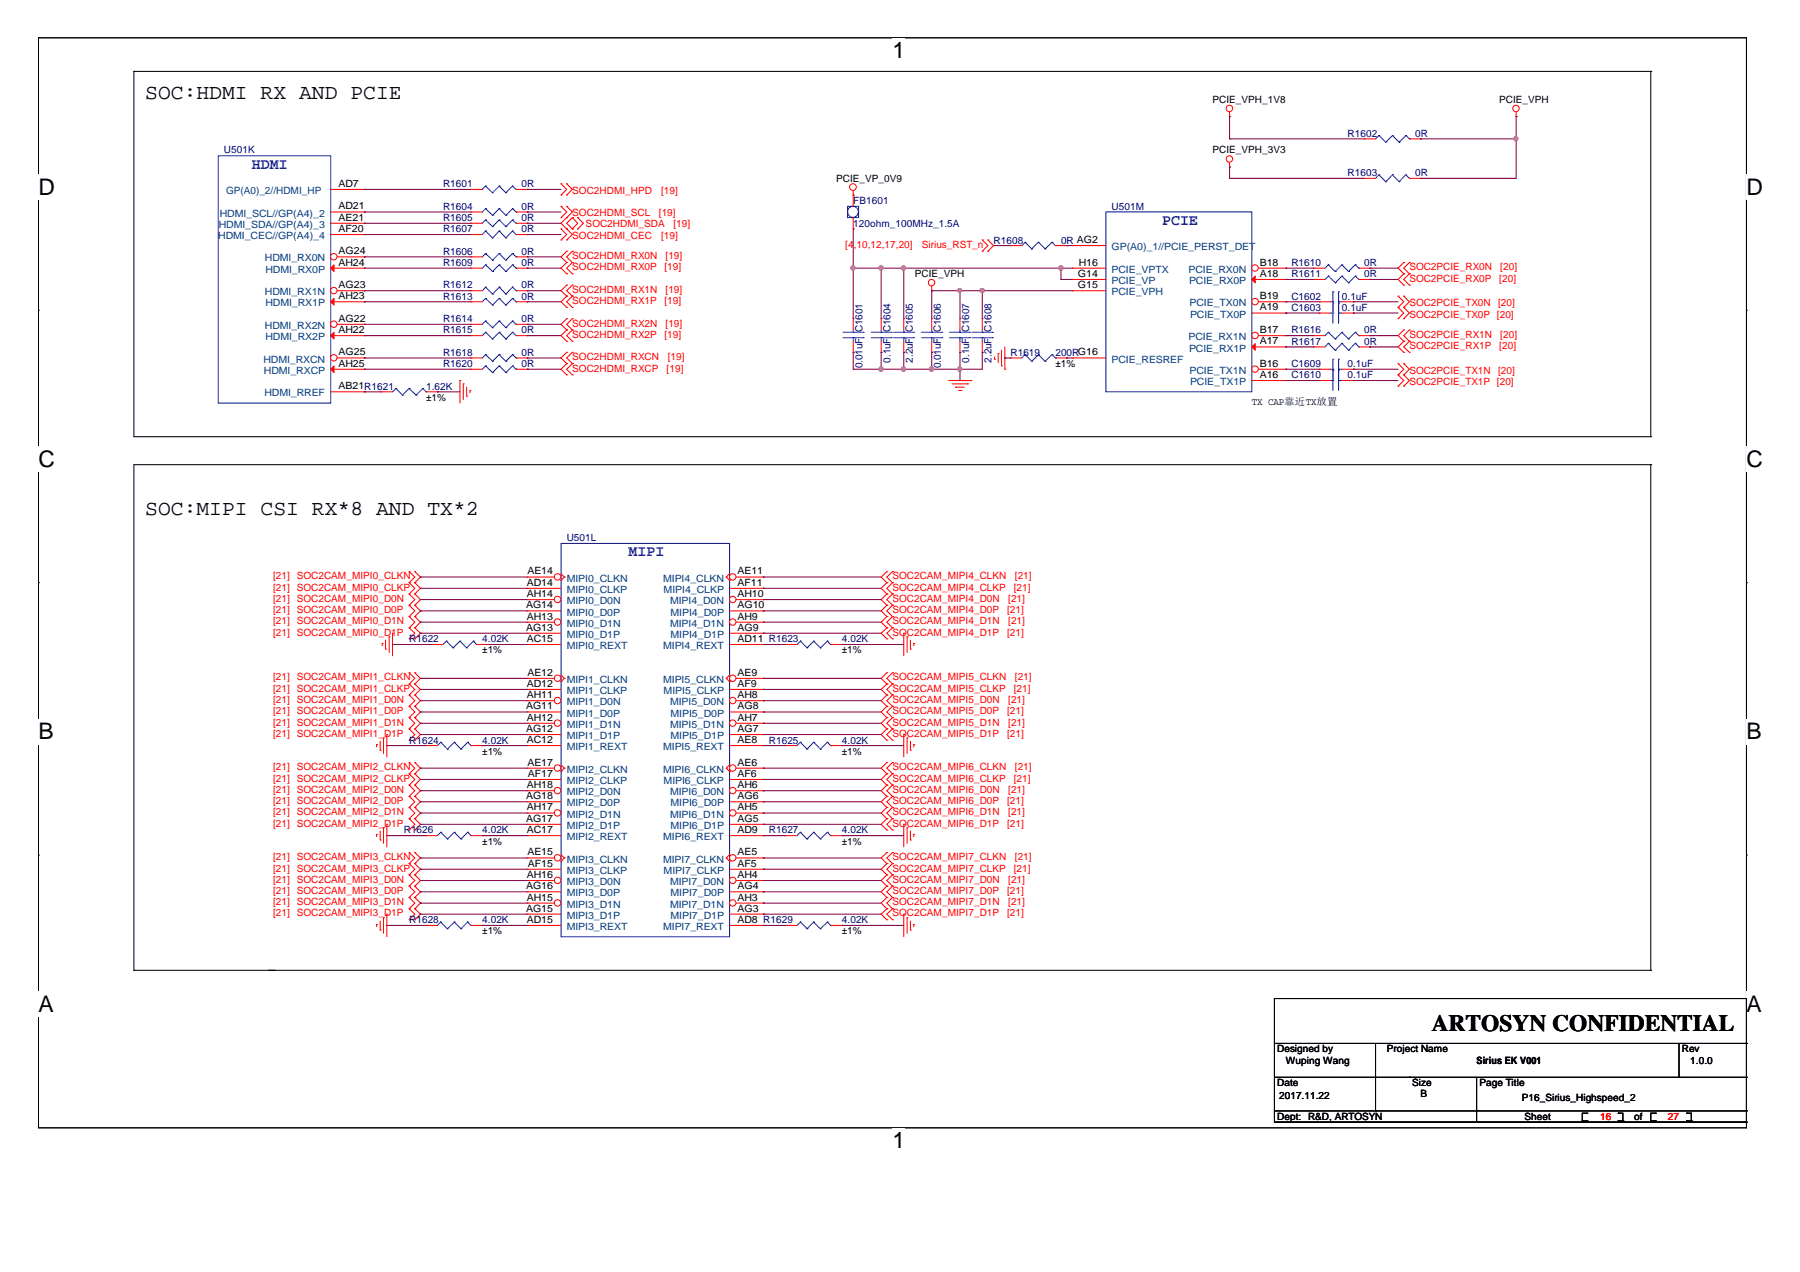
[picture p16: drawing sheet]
<svg xmlns="http://www.w3.org/2000/svg" width="297mm" height="210mm" viewBox="0 0 297 210" stroke-linecap="round" stroke-linejoin="round" font-family="sans-serif">
<defs><g id="words">
<text font-size="3.9" x="236.3" y="170.2">ARTOSYN CONFIDENTIAL</text>
<g font-size="3.8">
<text x="147.3" y="9.6">1</text>
<text x="6.3" y="32.1">D</text>
<text x="288.2" y="32.1">D</text>
<text x="6.3" y="77.1">C</text>
<text x="288.2" y="77.1">C</text>
<text x="6.3" y="122">B</text>
<text x="288.2" y="122">B</text>
<text x="6.3" y="167">A</text>
<text x="288.2" y="167">A</text>
<text x="147.3" y="189.5">1</text>
</g>
<g font-size="3.5">
<text x="24" y="16.4">SOC:HDMI RX AND PCIE</text>
<text x="24" y="85">SOC:MIPI CSI RX*8 AND TX*2</text>
</g>
<g font-size="2.6" fill="#00f">
<text x="41.6" y="27.8">HDMI</text>
<text x="191.8" y="37.1">PCIE</text>
<text x="103.7" y="91.8">MIPI</text>
</g>
<g font-size="1.7">
<text x="200.1" y="17">PCIE_VPH_1V8</text>
<text x="247.4" y="17">PCIE_VPH</text>
<text x="138" y="30">PCIE_VP_0V9</text>
<text x="200.1" y="25.3">PCIE_VPH_3V3</text>
<text x="55.9" y="34.6">AD21</text>
<text x="55.9" y="30.8">AD7</text>
<text x="55.9" y="38.3">AF20</text>
<text x="55.9" y="42">AG24</text>
<text x="55.9" y="36.4">AE21</text>
<text x="55.9" y="43.8">AH24</text>
<text x="55.9" y="47.6">AG23</text>
<text x="151" y="45.7">PCIE_VPH</text>
<text x="177.9" y="45.7">G14</text>
<text x="177.9" y="47.6">G15</text>
<text x="178" y="43.8">H16</text>
<text x="207.9" y="43.8">B18</text>
<text x="207.9" y="45.7">A18</text>
<text x="55.9" y="49.4">AH23</text>
<text x="55.9" y="53.1">AG22</text>
<text x="207.9" y="51.2">A19</text>
<text x="207.9" y="49.4">B19</text>
<text x="55.9" y="55">AH22</text>
<text x="55.9" y="58.6">AG25</text>
<text x="207.9" y="55">B17</text>
<text x="207.9" y="56.8">A17</text>
<text x="55.9" y="64.2">AB21R1621</text>
<text x="55.9" y="60.5">AH25</text>
<text x="174.2" y="60.6">±1%</text>
<text x="207.9" y="60.5">B16</text>
<text x="207.9" y="62.4">A16</text>
<text x="70.3" y="66.1">±1%</text>
<text x="206.6" y="66.9">TX CAP靠近TX放置</text>
<text x="87" y="94.8">AE14</text>
<text x="121.7" y="94.8">AE11</text>
<text x="86.8" y="100.4">AG14</text>
<text x="87" y="96.7">AD14</text>
<text x="87" y="98.5">AH14</text>
<text x="121.7" y="96.7">AF11</text>
<text x="121.7" y="98.5">AH10</text>
<text x="121.7" y="100.4">AG10</text>
<text x="79.6" y="107.8">±1%</text>
<text x="86.8" y="104.1">AG13</text>
<text x="87" y="102.2">AH13</text>
<text x="87" y="105.9">AC15</text>
<text x="121.7" y="102.2">AH9</text>
<text x="121.7" y="104.1">AG9</text>
<text x="121.7" y="105.9">AD11 R1623</text>
<text x="138.9" y="107.8">±1%</text>
<text x="87" y="113.3">AD12</text>
<text x="87" y="111.5">AE12</text>
<text x="121.7" y="113.3">AF9</text>
<text x="121.7" y="111.5">AE9</text>
<text x="86.8" y="117.1">AG11</text>
<text x="87" y="115.2">AH11</text>
<text x="87" y="118.9">AH12</text>
<text x="121.7" y="115.2">AH8</text>
<text x="121.7" y="117.1">AG8</text>
<text x="121.7" y="118.9">AH7</text>
<text x="79.6" y="124.5">±1%</text>
<text x="86.8" y="120.8">AG12</text>
<text x="87" y="122.6">AC12</text>
<text x="121.7" y="120.8">AG7</text>
<text x="121.7" y="122.6">AE8</text>
<text x="138.9" y="124.5">±1%</text>
<text x="86.8" y="131.9">AG18</text>
<text x="87" y="130.1">AH18</text>
<text x="87" y="126.3">AE17</text>
<text x="87.1" y="128.2">AF17</text>
<text x="121.7" y="128.2">AF6</text>
<text x="121.7" y="130.1">AH6</text>
<text x="121.7" y="131.9">AG6</text>
<text x="121.7" y="126.3">AE6</text>
<text x="86.8" y="135.6">AG17</text>
<text x="87" y="133.7">AH17</text>
<text x="87" y="137.5">AC17</text>
<text x="121.7" y="133.7">AH5</text>
<text x="121.7" y="135.6">AG5</text>
<text x="121.7" y="137.5">AD9</text>
<text x="79.6" y="139.4">±1%</text>
<text x="87" y="141.2">AE15</text>
<text x="87.1" y="143">AF15</text>
<text x="121.7" y="143">AF5</text>
<text x="121.7" y="141.2">AE5</text>
<text x="138.9" y="139.4">±1%</text>
<text x="86.8" y="146.7">AG16</text>
<text x="87" y="144.9">AH16</text>
<text x="87" y="148.6">AH15</text>
<text x="121.7" y="144.9">AH4</text>
<text x="121.7" y="146.7">AG4</text>
<text x="121.7" y="148.6">AH3</text>
<text x="79.6" y="154.2">±1%</text>
<text x="86.8" y="150.4">AG15</text>
<text x="87" y="152.3">AD15</text>
<text x="121.7" y="150.4">AG3</text>
<text x="121.7" y="152.3">AD8 R1629</text>
<text x="138.9" y="154.2">±1%</text>
<text x="210.8" y="173.7">Designed by</text>
<text x="228.9" y="173.7">Project Name</text>
<text x="277.5" y="173.7">Rev</text>
<text x="210.8" y="179.3">Date</text>
<text x="212.2" y="175.5">Wuping Wang</text>
<text x="233" y="179.3">Size</text>
<text x="243.7" y="175.6">Sirius EK V001</text>
<text x="244.1" y="179.3">Page Title</text>
<text x="278.9" y="175.5">1.0.0</text>
<text x="210.8" y="184.8">Dept: R&amp;D, ARTOSYN</text>
<text x="211.1" y="181.3">2017.11.22</text>
<text x="234.4" y="181.1">B</text>
<text x="251.1" y="181.6">P16_Sirius_Highspeed_2</text>
<text x="251.6" y="184.8">Sheet</text>
<text x="269.7" y="184.8">of</text>
</g>
<g font-size="1.7" fill="#000080">
<text x="222.4" y="22.5">R1602</text>
<text x="233.5" y="22.5">0R</text>
<text x="37" y="25.3">U501K</text>
<text x="222.4" y="29.1">R1603</text>
<text x="233.5" y="29.1">0R</text>
<text x="73.1" y="34.6">R1604</text>
<text x="73.1" y="30.9">R1601</text>
<text x="86.1" y="34.6">0R</text>
<text x="86.1" y="30.9">0R</text>
<text x="140.8" y="33.7">FB1601</text>
<text x="183.4" y="34.6">U501M</text>
<text x="73.1" y="38.3">R1607</text>
<text x="73.1" y="36.5">R1605</text>
<text x="86.1" y="38.3">0R</text>
<text x="86.1" y="36.5">0R</text>
<text x="140.8" y="37.4">120ohm_100MHz_1.5A</text>
<text x="164" y="40.2">R1608</text>
<text x="175.1" y="40.2">0R AG2</text>
<text x="73.1" y="43.9">R1609</text>
<text x="73.1" y="47.6">R1612</text>
<text x="73.1" y="42">R1606</text>
<text x="86.1" y="43.9">0R</text>
<text x="86.1" y="47.6">0R</text>
<text x="86.1" y="42">0R</text>
<text x="213.1" y="43.9">R1610</text>
<text x="213.1" y="45.7">R1611</text>
<text x="225.1" y="43.9">0R</text>
<text x="225.1" y="45.7">0R</text>
<text x="73.1" y="49.5">R1613</text>
<text x="73.1" y="53.1">R1614</text>
<text x="86.1" y="49.5">0R</text>
<text x="86.1" y="53.1">0R</text>
<text x="213.1" y="49.5">C1602</text>
<text x="213.1" y="51.3">C1603</text>
<text x="221.4" y="49.5">0.1uF</text>
<text x="221.4" y="51.3">0.1uF</text>
<text x="73.1" y="58.7">R1618</text>
<text x="73.1" y="55">R1615</text>
<text x="86.1" y="58.7">0R</text>
<text x="86.1" y="55">0R</text>
<text x="142.3" y="54.8" transform="rotate(-90 142.3 54.8)">C1601</text>
<text x="146.9" y="59.8" transform="rotate(-90 146.9 59.8)">0.1uF</text>
<text x="146.9" y="54.8" transform="rotate(-90 146.9 54.8)">C1604</text>
<text x="150.7" y="59.8" transform="rotate(-90 150.7 59.8)">2.2uF</text>
<text x="150.7" y="54.8" transform="rotate(-90 150.7 54.8)">C1605</text>
<text x="155.3" y="54.8" transform="rotate(-90 155.3 54.8)">C1606</text>
<text x="159.9" y="59.8" transform="rotate(-90 159.9 59.8)">0.1uF</text>
<text x="159.9" y="54.8" transform="rotate(-90 159.9 54.8)">C1607</text>
<text x="163.6" y="59.8" transform="rotate(-90 163.6 59.8)">2.2uF</text>
<text x="163.6" y="54.8" transform="rotate(-90 163.6 54.8)">C1608</text>
<text x="166.8" y="58.7">R1619</text>
<text x="174.2" y="58.7">200RG16</text>
<text x="213.1" y="56.9">R1617</text>
<text x="213.1" y="55">R1616</text>
<text x="225.1" y="56.9">0R</text>
<text x="225.1" y="55">0R</text>
<text x="70.3" y="64.3">1.62K</text>
<text x="73.1" y="60.6">R1620</text>
<text x="86.1" y="60.6">0R</text>
<text x="142.3" y="60.8" transform="rotate(-90 142.3 60.8)">0.01uF</text>
<text x="155.3" y="60.8" transform="rotate(-90 155.3 60.8)">0.01uF</text>
<text x="213.1" y="62.4">C1610</text>
<text x="213.1" y="60.6">C1609</text>
<text x="222.4" y="62.4">0.1uF</text>
<text x="222.4" y="60.6">0.1uF</text>
<text x="93.5" y="89.3">U501L</text>
<text x="67.5" y="106">R1622</text>
<text x="79.6" y="106">4.02K</text>
<text x="138.9" y="106">4.02K</text>
<text x="67.5" y="122.7">R1624</text>
<text x="79.6" y="122.7">4.02K</text>
<text x="126.9" y="122.7">R1625</text>
<text x="138.9" y="122.7">4.02K</text>
<text x="66.6" y="137.5">R1626</text>
<text x="79.6" y="137.5">4.02K</text>
<text x="126.9" y="137.5">R1627</text>
<text x="138.9" y="137.5">4.02K</text>
<text x="67.5" y="152.3">R1628</text>
<text x="79.6" y="152.3">4.02K</text>
<text x="138.9" y="152.3">4.02K</text>
</g>
<g font-size="1.7" fill="#004080">
<text x="36.3" y="35.7">HDMI_SCL//GP(A4)_2</text>
<text x="37.3" y="32">GP(A0)_2//HDMI_HP</text>
<text x="36" y="39.5">HDMI_CEC//GP(A4)_4</text>
<text x="36.1" y="37.6">HDMI_SDA//GP(A4)_3</text>
<text x="183.4" y="41.3">GP(A0)_1//PCIE_PERST_DET</text>
<text x="43.7" y="43.2">HDMI_RX0N</text>
<text x="43.8" y="45">HDMI_RX0P</text>
<text x="183.4" y="46.9">PCIE_VP</text>
<text x="183.4" y="45">PCIE_VPTX</text>
<text x="196.1" y="45">PCIE_RX0N</text>
<text x="196.2" y="46.9">PCIE_RX0P</text>
<text x="43.7" y="48.7">HDMI_RX1N</text>
<text x="43.8" y="50.6">HDMI_RX1P</text>
<text x="183.4" y="48.7">PCIE_VPH</text>
<text x="196.3" y="50.6">PCIE_TX0N</text>
<text x="196.4" y="52.4">PCIE_TX0P</text>
<text x="43.5" y="59.8">HDMI_RXCN</text>
<text x="43.7" y="54.3">HDMI_RX2N</text>
<text x="43.8" y="56.1">HDMI_RX2P</text>
<text x="183.4" y="59.8">PCIE_RESREF</text>
<text x="196.1" y="56.1">PCIE_RX1N</text>
<text x="196.2" y="58">PCIE_RX1P</text>
<text x="43.6" y="61.7">HDMI_RXCP</text>
<text x="43.6" y="65.4">HDMI_RREF</text>
<text x="196.3" y="61.7">PCIE_TX1N</text>
<text x="196.4" y="63.6">PCIE_TX1P</text>
<text x="93.5" y="96">MIPI0_CLKN</text>
<text x="109.4" y="96">MIPI4_CLKN</text>
<text x="93.5" y="97.8">MIPI0_CLKP</text>
<text x="93.5" y="99.7">MIPI0_D0N</text>
<text x="93.5" y="101.6">MIPI0_D0P</text>
<text x="109.5" y="97.8">MIPI4_CLKP</text>
<text x="110.6" y="99.7">MIPI4_D0N</text>
<text x="110.7" y="101.6">MIPI4_D0P</text>
<text x="93.5" y="103.4">MIPI0_D1N</text>
<text x="93.5" y="105.3">MIPI0_D1P</text>
<text x="93.5" y="107.1">MIPI0_REXT</text>
<text x="109.4" y="107.1">MIPI4_REXT</text>
<text x="110.6" y="103.4">MIPI4_D1N</text>
<text x="110.7" y="105.3">MIPI4_D1P</text>
<text x="93.5" y="112.7">MIPI1_CLKN</text>
<text x="109.4" y="112.7">MIPI5_CLKN</text>
<text x="93.5" y="114.5">MIPI1_CLKP</text>
<text x="93.5" y="116.4">MIPI1_D0N</text>
<text x="93.5" y="118.3">MIPI1_D0P</text>
<text x="109.5" y="114.5">MIPI5_CLKP</text>
<text x="110.6" y="116.4">MIPI5_D0N</text>
<text x="110.7" y="118.3">MIPI5_D0P</text>
<text x="93.5" y="120.1">MIPI1_D1N</text>
<text x="93.5" y="122">MIPI1_D1P</text>
<text x="93.5" y="123.8">MIPI1_REXT</text>
<text x="109.4" y="123.8">MIPI5_REXT</text>
<text x="110.6" y="120.1">MIPI5_D1N</text>
<text x="110.7" y="122">MIPI5_D1P</text>
<text x="93.5" y="127.5">MIPI2_CLKN</text>
<text x="93.5" y="129.4">MIPI2_CLKP</text>
<text x="93.5" y="131.2">MIPI2_D0N</text>
<text x="109.4" y="127.5">MIPI6_CLKN</text>
<text x="109.5" y="129.4">MIPI6_CLKP</text>
<text x="110.6" y="131.2">MIPI6_D0N</text>
<text x="93.5" y="133.1">MIPI2_D0P</text>
<text x="93.5" y="134.9">MIPI2_D1N</text>
<text x="93.5" y="136.8">MIPI2_D1P</text>
<text x="110.6" y="134.9">MIPI6_D1N</text>
<text x="110.7" y="133.1">MIPI6_D0P</text>
<text x="110.7" y="136.8">MIPI6_D1P</text>
<text x="93.5" y="138.7">MIPI2_REXT</text>
<text x="93.5" y="142.3">MIPI3_CLKN</text>
<text x="109.4" y="138.7">MIPI6_REXT</text>
<text x="109.4" y="142.3">MIPI7_CLKN</text>
<text x="93.5" y="144.2">MIPI3_CLKP</text>
<text x="93.5" y="146.1">MIPI3_D0N</text>
<text x="93.5" y="147.9">MIPI3_D0P</text>
<text x="93.5" y="149.8">MIPI3_D1N</text>
<text x="109.5" y="144.2">MIPI7_CLKP</text>
<text x="110.6" y="146.1">MIPI7_D0N</text>
<text x="110.6" y="149.8">MIPI7_D1N</text>
<text x="110.7" y="147.9">MIPI7_D0P</text>
<text x="93.5" y="151.6">MIPI3_D1P</text>
<text x="93.5" y="153.5">MIPI3_REXT</text>
<text x="109.4" y="153.5">MIPI7_REXT</text>
<text x="110.7" y="151.6">MIPI7_D1P</text>
</g>
<g font-size="1.7" fill="#f00">
<text x="94.4" y="35.7">SOC2HDMI_SCL</text>
<text x="94.4" y="32">SOC2HDMI_HPD</text>
<text x="108.7" y="35.7">[19]</text>
<text x="109.1" y="32">[19]</text>
<text x="94.4" y="39.4">SOC2HDMI_CEC</text>
<text x="96.6" y="37.4">SOC2HDMI_SDA</text>
<text x="109.1" y="39.4">[19]</text>
<text x="111.1" y="37.4">[19]</text>
<text x="139.5" y="40.9">[4</text>
<text x="140.9" y="40.9">,10,12,17,20]</text>
<text x="152.1" y="40.9">Sirius_RST_n</text>
<text x="94.4" y="42.8">SOC2HDMI_RX0N</text>
<text x="94.4" y="44.6">SOC2HDMI_RX0P</text>
<text x="109.7" y="44.6">[19]</text>
<text x="109.8" y="42.8">[19]</text>
<text x="232.6" y="44.6">SOC2PCIE_RX0N</text>
<text x="232.6" y="46.5">SOC2PCIE_RX0P</text>
<text x="247.4" y="46.5">[20]</text>
<text x="247.6" y="44.6">[20]</text>
<text x="94.4" y="48.3">SOC2HDMI_RX1N</text>
<text x="94.4" y="50.2">SOC2HDMI_RX1P</text>
<text x="94.4" y="53.9">SOC2HDMI_RX2N</text>
<text x="109.7" y="50.2">[19]</text>
<text x="109.8" y="48.3">[19]</text>
<text x="109.8" y="53.9">[19]</text>
<text x="232.6" y="50.6">SOC2PCIE_TX0N</text>
<text x="232.6" y="52.4">SOC2PCIE_TX0P [20]</text>
<text x="247.2" y="50.6">[20]</text>
<text x="94.4" y="55.7">SOC2HDMI_RX2P</text>
<text x="94.4" y="59.5">SOC2HDMI_RXCN</text>
<text x="109.7" y="55.7">[19]</text>
<text x="110.2" y="59.5">[19]</text>
<text x="232.6" y="55.7">SOC2PCIE_RX1N</text>
<text x="232.6" y="57.6">SOC2PCIE_RX1P</text>
<text x="247.4" y="57.6">[20]</text>
<text x="247.6" y="55.7">[20]</text>
<text x="94.4" y="61.3">SOC2HDMI_RXCP</text>
<text x="110" y="61.3">[19]</text>
<text x="232.6" y="61.7">SOC2PCIE_TX1N</text>
<text x="232.6" y="63.5">SOC2PCIE_TX1P [20]</text>
<text x="247.2" y="61.7">[20]</text>
<text x="45.1" y="95.6">[21] SOC2CAM_MIPI0_CLKN</text>
<text x="147.3" y="95.6">SOC2CAM_MIPI4_CLKN</text>
<text x="167.5" y="95.6">[21]</text>
<text x="45.1" y="97.5">[21] SOC2CAM_MIPI0_CLKP</text>
<text x="45.1" y="99.3">[21] SOC2CAM_MIPI0_D0N</text>
<text x="45.1" y="101.2">[21] SOC2CAM_MIPI0_D0P</text>
<text x="147.3" y="97.5">SOC2CAM_MIPI4_CLKP</text>
<text x="147.3" y="99.3">SOC2CAM_MIPI4_D0N</text>
<text x="147.3" y="101.2">SOC2CAM_MIPI4_D0P</text>
<text x="166.2" y="101.2">[21]</text>
<text x="166.4" y="99.3">[21]</text>
<text x="167.3" y="97.5">[21]</text>
<text x="45.1" y="103">[21] SOC2CAM_MIPI0_D1N</text>
<text x="45.1" y="104.9">[21] SOC2CAM_MIPI0_D1P</text>
<text x="147.3" y="103">SOC2CAM_MIPI4_D1N</text>
<text x="147.3" y="104.9">SOC2CAM_MIPI4_D1P</text>
<text x="166.2" y="104.9">[21]</text>
<text x="166.4" y="103">[21]</text>
<text x="45.1" y="112.3">[21] SOC2CAM_MIPI1_CLKN</text>
<text x="147.3" y="112.3">SOC2CAM_MIPI5_CLKN</text>
<text x="167.5" y="112.3">[21]</text>
<text x="45.1" y="114.1">[21] SOC2CAM_MIPI1_CLKP</text>
<text x="45.1" y="116">[21] SOC2CAM_MIPI1_D0N</text>
<text x="45.1" y="117.9">[21] SOC2CAM_MIPI1_D0P</text>
<text x="45.1" y="119.7">[21] SOC2CAM_MIPI1_D1N</text>
<text x="147.3" y="114.1">SOC2CAM_MIPI5_CLKP</text>
<text x="147.3" y="116">SOC2CAM_MIPI5_D0N</text>
<text x="147.3" y="117.9">SOC2CAM_MIPI5_D0P</text>
<text x="147.3" y="119.7">SOC2CAM_MIPI5_D1N</text>
<text x="166.2" y="117.9">[21]</text>
<text x="166.4" y="116">[21]</text>
<text x="166.4" y="119.7">[21]</text>
<text x="167.3" y="114.1">[21]</text>
<text x="45.1" y="121.6">[21] SOC2CAM_MIPI1_D1P</text>
<text x="147.3" y="121.6">SOC2CAM_MIPI5_D1P</text>
<text x="166.2" y="121.6">[21]</text>
<text x="45.1" y="127.1">[21] SOC2CAM_MIPI2_CLKN</text>
<text x="45.1" y="129">[21] SOC2CAM_MIPI2_CLKP</text>
<text x="45.1" y="130.8">[21] SOC2CAM_MIPI2_D0N</text>
<text x="147.3" y="127.1">SOC2CAM_MIPI6_CLKN</text>
<text x="147.3" y="129">SOC2CAM_MIPI6_CLKP</text>
<text x="147.3" y="130.8">SOC2CAM_MIPI6_D0N</text>
<text x="166.4" y="130.8">[21]</text>
<text x="167.3" y="129">[21]</text>
<text x="167.5" y="127.1">[21]</text>
<text x="45.1" y="132.7">[21] SOC2CAM_MIPI2_D0P</text>
<text x="45.1" y="134.5">[21] SOC2CAM_MIPI2_D1N</text>
<text x="45.1" y="136.4">[21] SOC2CAM_MIPI2_D1P</text>
<text x="147.3" y="132.7">SOC2CAM_MIPI6_D0P</text>
<text x="147.3" y="134.5">SOC2CAM_MIPI6_D1N</text>
<text x="147.3" y="136.4">SOC2CAM_MIPI6_D1P</text>
<text x="166.2" y="132.7">[21]</text>
<text x="166.2" y="136.4">[21]</text>
<text x="166.4" y="134.5">[21]</text>
<text x="45.1" y="142">[21] SOC2CAM_MIPI3_CLKN</text>
<text x="45.1" y="143.8">[21] SOC2CAM_MIPI3_CLKP</text>
<text x="147.3" y="142">SOC2CAM_MIPI7_CLKN</text>
<text x="147.3" y="143.8">SOC2CAM_MIPI7_CLKP</text>
<text x="167.3" y="143.8">[21]</text>
<text x="167.5" y="142">[21]</text>
<text x="45.1" y="145.7">[21] SOC2CAM_MIPI3_D0N</text>
<text x="45.1" y="147.5">[21] SOC2CAM_MIPI3_D0P</text>
<text x="45.1" y="149.4">[21] SOC2CAM_MIPI3_D1N</text>
<text x="147.3" y="145.7">SOC2CAM_MIPI7_D0N</text>
<text x="147.3" y="147.5">SOC2CAM_MIPI7_D0P</text>
<text x="147.3" y="149.4">SOC2CAM_MIPI7_D1N</text>
<text x="166.2" y="147.5">[21]</text>
<text x="166.4" y="145.7">[21]</text>
<text x="166.4" y="149.4">[21]</text>
<text x="45.1" y="151.2">[21] SOC2CAM_MIPI3_D1P</text>
<text x="147.3" y="151.2">SOC2CAM_MIPI7_D1P</text>
<text x="166.2" y="151.2">[21]</text>
<text x="264.1" y="184.8">16</text>
<text x="275.2" y="184.8">27</text>
</g>
</g></defs>
<path d="M6.3 6.2h281.9v179.9h-281.9z" fill="none" stroke="#000" stroke-width=".17"/>
<g fill="#fff">
<path d="M147.3 6.2h2.1v4.3h-2.1z"/>
<path d="M147.3 186.1h2.1v4.2h-2.1z"/>
<path d="M6.3 28.7h2.8v4.2h-2.8z"/>
<path d="M288.2 28.7h2.5v4.2h-2.5z"/>
<path d="M6.3 73.7h2.8v4.2h-2.8z"/>
<path d="M288.2 73.7h2.5v4.2h-2.5z"/>
</g>
<path d="M6.3 51.2h.1M288.2 51.2h.1" fill="none" stroke="#000" stroke-width=".17"/>
<g fill="#fff">
<path d="M6.3 118.6h2.6v4.3h-2.6z"/>
<path d="M288.2 118.6h2.5v4.3h-2.5z"/>
</g>
<path d="M6.3 96.2h.1M288.2 96.2h.1" fill="none" stroke="#000" stroke-width=".17"/>
<g fill="#fff">
<path d="M6.3 163.6h2.6v4.2h-2.6z"/>
<path d="M288.2 163.6h2.5v4.2h-2.5z"/>
</g>
<g fill="none" stroke="#000" stroke-width=".17">
<path d="M22.1 11.8h.1M22.1 11.8v60.3h250.3M22.1 11.8h250.3M272.4 11.8h.1M272.4 11.8v60.3M272.4 72.1h.1M272.4 76.7h.1M272.4 76.7v83.4M272.4 76.7h-250.3v83.4M6.3 141.1h.1M288.2 141.1h.1M22.1 160.1h.1"/>
<path d="M22.1 160.1h250.3M44.4 160.1h.1M45.3 160.1h.1M210.3 164.8h77.9v20.4h-77.9zM210.3 172.2h77.9M210.3 177.8h77.9M227 172.2v11.1M232.6 177.8h.1M243.7 177.8v7.4M272.4 160.1h.1M277.1 177.8h.1M277.1 172.2v5.6"/>
<path d="M288.2 172.2h.1M288.2 177.8h.1M210.3 183.3h77.9M210.3 185.2h77.9M227 183.3h.1M243.7 183.3h.1M243.7 185.2h.1M261.1 185h.1M261.1 185h.8M261.9 183.7h.1M261.9 185h.1M261.9 183.7h-.8v1.3"/>
<path d="M267 185h.1M267 183.7h.1M267 183.7h.8v1.3M267 185h.8M267.8 185h.1M272.4 185h.1M272.4 185h.8M273.2 183.7h.1M273.2 185h.1M273.2 183.7h-.8v1.3M278.3 185h.1M278.3 183.7h.1"/>
<path d="M278.3 183.7h.8v1.3M278.3 185h.8M279.1 185h.1M288.2 183.3h.1M288.2 185.2h.1"/>
</g>
<g fill="none" stroke="#f00" stroke-width=".17">
<path d="M202.9 19.2h.1M202.9 18.5v.7M250.2 19.2h.1M250.2 18.5v.7M54.6 38.7h5.5M60.1 38.7h.1M77.7 38.7h.1M77.7 38.7h1.9M85.2 38.7h1.8M87 38.7h.1M92.6 34.1h.1M92.6 35.9h.1"/>
<path d="M92.6 37.8h.1M92.6 39.6h.1M92.6 30.3h.1M92.6 32.2h.1M92.6 34.1l.9 .9-.9 .9M92.6 37.8l.9 .9-.9 .9M92.6 30.3l.9 1-.9 .9M93.5 34.1h.1M93.5 35.9h.1M93.5 37.8h.1M93.5 39.6h.1M93.5 30.3h.1"/>
<path d="M93.5 32.2h.1M93.5 34.1l.9 .9-1.8 1.8 1.8 1.9-.9 .9M93.5 30.3l.9 1-.9 .9M94.4 37.8h.1M94.4 35.9h.1M94.4 35.9l-.9 .9 .9 1M94.4 35.9l.9 .9-.9 1M95.3 37.8h.1M95.3 35.9h.1M95.3 35.9l1 .9-1 1M140.8 32.2h.1M140.8 37.8h.1"/>
<path d="M140.8 31.5v2.6M140.8 35.9v1.9M162.1 39.6h.1M162.1 39.6l.9 .9-.9 1M163 39.6h.1M163 39.6l1 .9-1 1M202.9 27.6h.1M202.9 26.8v.8M225.1 22.9h.1M225.1 22.9h1.9M232.6 22.9h1.8M234.4 22.9h.1"/>
<path d="M77.7 49.8h.1M77.7 59.1h.1M77.7 44.3h.1M77.7 48h.1M77.7 59.1h1.9M77.7 49.8h1.9M77.7 44.3h1.9M77.7 48h1.9M85.2 59.1h1.8M85.2 49.8h1.8M85.2 44.3h1.8M85.2 48h1.8"/>
<path d="M87 49.8h.1M87 59.1h.1M87 44.3h.1M87 48h.1M93.5 43.3h.1M93.5 41.5h.1M93.5 45.2h.1M93.5 48.9h.1M93.5 47h.1M93.5 50.7h.1M93.5 54.5h.1M93.5 52.6h.1"/>
<path d="M93.5 56.3h.1M93.5 58.1h.1M93.5 41.5l-.9 .9 .9 .9M93.5 43.3l-.9 1 .9 .9M93.5 47l-.9 1 .9 .9M93.5 48.9l-.9 .9 .9 .9M93.5 52.6l-.9 .9 .9 1M93.5 54.5l-.9 .9 .9 .9M93.5 58.1l-.9 1 .9 .9M94.4 41.5h.1M94.4 43.3h.1M94.4 45.2h.1"/>
<path d="M94.4 47h.1M94.4 48.9h.1M94.4 50.7h.1M94.4 52.6h.1M94.4 54.5h.1M94.4 56.3h.1M94.4 58.1h.1M94.4 41.5l-.9 .9 .9 .9M94.4 43.3l-.9 1 .9 .9M94.4 47l-.9 1 .9 .9M94.4 48.9l-.9 .9 .9 .9M94.4 52.6l-.9 .9 .9 1"/>
<path d="M94.4 54.5l-.9 .9 .9 .9M94.4 58.1l-.9 1 .9 .9M140.8 52.6h.1M140.8 58.1h.1M140.8 52.6v1.9M140.8 56.3v1.8M145.4 52.6h.1M145.4 58.1h.1M145.4 52.6v1.9M145.4 56.3v1.8M149.1 52.6h.1M149.1 58.1h.1"/>
<path d="M149.1 52.6v1.9M149.1 56.3v1.8M153.8 48h.1M153.8 47.2v.8M162.1 41.5h.1M162.1 52.6h.1M162.1 58.1h.1M162.1 52.6v1.9M162.1 56.3v1.8M163 41.5h.1M164.1 59.3h.1M164.1 58.9v.4"/>
<path d="M164.7 58.3h.1M164.7 58.3v1.5M165.3 57.8v2.6M165.8 57.2v3.7M166.8 59.1h.1M166.8 40.5h.1M166.8 59.1h1.8M166.8 40.5h1.8M174.2 59.1h1.8M174.2 40.5h1.8M176 59.1h.1M176 40.5h.1"/>
<path d="M216.8 57.2h.1M216.8 55.4h.1M216.8 44.3h.1M216.8 57.2h1.9M216.8 55.4h1.9M216.8 44.3h1.9M224.2 57.2h1.9M224.2 55.4h1.9M224.2 44.3h1.9M226.1 57.2h.1M226.1 55.4h.1M226.1 44.3h.1"/>
<path d="M230.7 48.9h.1M230.7 50.7h.1M230.7 52.6h.1M230.7 48.9l.9 .9-.9 .9M230.7 50.7l.9 1-.9 .9M231.6 56.3h.1M231.6 54.5h.1M231.6 58.1h.1M231.6 45.2h.1M231.6 43.3h.1M231.6 47h.1M231.6 48.9h.1"/>
<path d="M231.6 50.7h.1M231.6 52.6h.1M231.6 54.5l-.9 .9 .9 .9M231.6 56.3l-.9 .9 .9 .9M231.6 43.3l-.9 1 .9 .9M231.6 45.2l-.9 .9 .9 .9M231.6 48.9l1 .9-1 .9M231.6 50.7l1 1-1 .9M232.6 54.5h.1M232.6 56.3h.1M232.6 58.1h.1M232.6 43.3h.1"/>
<path d="M232.6 45.2h.1M232.6 47h.1M232.6 54.5l-1 .9 1 .9M232.6 56.3l-1 .9 1 .9M232.6 43.3l-1 1 1 .9M232.6 45.2l-1 .9 1 .9M54.6 64.7h5.5M60.1 64.7h.1M75.9 62.8h.1M75.9 62.8v3.7M76.5 63.3h.1M76.5 63.3v2.6"/>
<path d="M77 65.4h.1M77 63.9v1.5M77.6 64.4h.1M77.6 64.4v.4M93.5 60h.1M93.5 61.9h.1M93.5 60l-.9 .9 .9 1M94.4 60h.1M94.4 61.9h.1M94.4 60l-.9 .9 .9 1M156.5 62.8h3.7M157.1 63.3h2.6"/>
<path d="M157.6 63.9h.1M157.6 63.9h1.5M158.2 64.4h.4M158.6 64.4h.1M159.7 63.3h.1M160.2 62.8h.1M165.3 60.4h.1M165.8 60.9h.1M217.7 62.8h.1M217.7 60.9h.1M217.7 62.8h1.9M217.7 60.9h1.9"/>
<path d="M221.4 62.8h1.9M221.4 60.9h1.9M223.3 62.8h.1M223.3 60.9h.1M230.7 60h.1M230.7 61.9h.1M230.7 63.7h.1M230.7 60l.9 .9-.9 1M230.7 61.9l.9 .9-.9 .9M231.6 60h.1M231.6 61.9h.1M231.6 63.7h.1"/>
<path d="M231.6 60l1 .9-1 1M231.6 61.9l1 .9-1 .9M67.5 94.3h.1M67.5 96.2h.1M67.5 98h.1M67.5 99.9h.1M67.5 94.3l1 .9-1 1M67.5 96.2l1 .9-1 .9M67.5 98l1 .9-1 1M67.5 99.9l1 .9-1 .9M68.5 96.2h.1M68.5 94.3h.1"/>
<path d="M68.5 98h.1M68.5 99.9h.1M68.5 94.3l.9 .9-.9 1M68.5 96.2l.9 .9-.9 .9M68.5 98l.9 .9-.9 1M68.5 99.9l.9 .9-.9 .9M146.3 96.2h.1M146.3 94.3h.1M146.3 98h.1M146.3 99.9h.1M146.3 94.3l-.9 .9 .9 1M146.3 96.2l-.9 .9 .9 .9"/>
<path d="M146.3 98l-.9 .9 .9 1M146.3 99.9l-.9 .9 .9 .9M147.3 94.3h.1M147.3 96.2h.1M147.3 98h.1M147.3 99.9h.1M147.3 94.3l-1 .9 1 1M147.3 96.2l-1 .9 1 .9M147.3 98l-1 .9 1 1M147.3 99.9l-1 .9 1 .9M63.1 106.2h.1M63.1 106.2v.4"/>
<path d="M63.6 107.1h.1M63.6 105.6v1.5M64.2 105.1h.1M64.2 105.1v2.6M64.8 104.5h.1M64.8 104.5v3.7M67.5 101.7h.1M67.5 103.6h.1M67.5 105.4h.1M67.5 111h.1M67.5 112.9h.1M67.5 114.7h.1"/>
<path d="M67.5 116.6h.1M67.5 118.4h.1M67.5 101.7l1 1-1 .9M67.5 103.6l1 .9-1 .9M67.5 111l1 .9-1 1M67.5 112.9l1 .9-1 .9M67.5 114.7l1 .9-1 1M67.5 116.6l1 .9-1 .9M67.5 118.4l1 1-1 .9M68.5 101.7h.1M68.5 103.6h.1M68.5 105.4h.1"/>
<path d="M68.5 112.9h.1M68.5 111h.1M68.5 114.7h.1M68.5 116.6h.1M68.5 118.4h.1M68.5 101.7l.9 1-.9 .9M68.5 103.6l.9 .9-.9 .9M68.5 111l.9 .9-.9 1M68.5 112.9l.9 .9-.9 .9M68.5 114.7l.9 .9-.9 1M68.5 116.6l.9 .9-.9 .9M68.5 118.4l.9 1-.9 .9"/>
<path d="M146.3 101.7h.1M146.3 103.6h.1M146.3 105.4h.1M146.3 112.9h.1M146.3 111h.1M146.3 114.7h.1M146.3 116.6h.1M146.3 118.4h.1M146.3 101.7l-.9 1 .9 .9M146.3 103.6l-.9 .9 .9 .9M146.3 111l-.9 .9 .9 1M146.3 112.9l-.9 .9 .9 .9"/>
<path d="M146.3 114.7l-.9 .9 .9 1M146.3 116.6l-.9 .9 .9 .9M146.3 118.4l-.9 1 .9 .9M147.3 101.7h.1M147.3 103.6h.1M147.3 105.4h.1M147.3 111h.1M147.3 112.9h.1M147.3 114.7h.1M147.3 116.6h.1M147.3 118.4h.1M147.3 101.7l-1 1 1 .9"/>
<path d="M147.3 103.6l-1 .9 1 .9M147.3 111l-1 .9 1 1M147.3 112.9l-1 .9 1 .9M147.3 114.7l-1 .9 1 1M147.3 116.6l-1 .9 1 .9M147.3 118.4l-1 1 1 .9M149.1 104.5h.1M149.1 104.5v3.7M149.7 105.1h.1M149.7 105.1v2.6M150.2 107.1h.1M150.2 105.6v1.5"/>
<path d="M150.8 106.2h.1M150.8 106.2v.4M62.1 137.7h.1M62.1 122.9h.1M62.1 122.9v.3M62.1 137.7v.4M62.7 138.6h.1M62.7 123.8h.1M62.7 122.3v1.5M62.7 137.1v1.5M63.3 136.6h.1M63.3 121.8h.1"/>
<path d="M63.3 121.8v2.5M63.3 136.6v2.6M63.8 136h.1M63.8 121.2h.1M63.8 121.2v3.7M63.8 136v3.8M67.5 120.3h.1M67.5 122.1h.1M67.5 125.8h.1M67.5 127.7h.1M67.5 129.6h.1M67.5 131.4h.1"/>
<path d="M67.5 133.2h.1M67.5 135.1h.1M67.5 137h.1M67.5 120.3l1 .9-1 .9M67.5 125.8l1 1-1 .9M67.5 127.7l1 .9-1 1M67.5 129.6l1 .9-1 .9M67.5 131.4l1 .9-1 .9M67.5 133.2l1 1-1 .9M67.5 135.1l1 .9-1 1M68.5 120.3h.1M68.5 122.1h.1"/>
<path d="M68.5 127.7h.1M68.5 125.8h.1M68.5 129.6h.1M68.5 131.4h.1M68.5 133.2h.1M68.5 135.1h.1M68.5 137h.1M68.5 120.3l.9 .9-.9 .9M68.5 125.8l.9 1-.9 .9M68.5 127.7l.9 .9-.9 1M68.5 129.6l.9 .9-.9 .9M68.5 131.4l.9 .9-.9 .9"/>
<path d="M68.5 133.2l.9 1-.9 .9M68.5 135.1l.9 .9-.9 1M146.3 120.3h.1M146.3 122.1h.1M146.3 127.7h.1M146.3 125.8h.1M146.3 129.6h.1M146.3 131.4h.1M146.3 133.2h.1M146.3 135.1h.1M146.3 137h.1M146.3 129.6l-.9 .9 .9 .9"/>
<path d="M146.3 120.3l-.9 .9 .9 .9M146.3 125.8l-.9 1 .9 .9M146.3 127.7l-.9 .9 .9 1M146.3 131.4l-.9 .9 .9 .9M146.3 133.2l-.9 1 .9 .9M146.3 135.1l-.9 .9 .9 1M147.3 120.3h.1M147.3 122.1h.1M147.3 125.8h.1M147.3 127.7h.1M147.3 129.6h.1M147.3 131.4h.1"/>
<path d="M147.3 133.2h.1M147.3 135.1h.1M147.3 137h.1M147.3 129.6l-1 .9 1 .9M147.3 135.1l-1 .9 1 1M147.3 120.3l-1 .9 1 .9M147.3 125.8l-1 1 1 .9M147.3 127.7l-1 .9 1 1M147.3 131.4l-1 .9 1 .9M147.3 133.2l-1 1 1 .9M149.1 121.2h.1M149.1 136h.1"/>
<path d="M149.1 121.2v3.7M149.1 136v3.8M149.7 121.8h.1M149.7 136.6h.1M149.7 121.8v2.5M149.7 136.6v2.6M150.2 123.8h.1M150.2 138.6h.1M150.2 122.3v1.5M150.2 137.1v1.5M150.8 122.9h.1M150.8 137.7h.1"/>
<path d="M150.8 122.9v.3M150.8 137.7v.4M62.1 152.5h.1M62.1 152.5v.4M62.7 153.5h.1M62.7 152v1.5M63.3 151.4h.1M63.3 151.4v2.6M63.8 150.8h.1M63.8 150.8v3.8M67.5 140.7h.1M67.5 142.5h.1"/>
<path d="M67.5 144.4h.1M67.5 146.2h.1M67.5 148.1h.1M67.5 150h.1M67.5 151.8h.1M67.5 140.7l1 .9-1 .9M67.5 142.5l1 .9-1 1M67.5 144.4l1 .9-1 .9M67.5 146.2l1 1-1 .9M67.5 148.1l1 .9-1 1M67.5 150l1 .8-1 1M68.5 142.5h.1"/>
<path d="M68.5 140.7h.1M68.5 144.4h.1M68.5 146.2h.1M68.5 148.1h.1M68.5 150h.1M68.5 151.8h.1M68.5 140.7l.9 .9-.9 .9M68.5 142.5l.9 .9-.9 1M68.5 144.4l.9 .9-.9 .9M68.5 146.2l.9 1-.9 .9M68.5 148.1l.9 .9-.9 1M68.5 150l.9 .8-.9 1"/>
<path d="M146.3 142.5h.1M146.3 140.7h.1M146.3 144.4h.1M146.3 146.2h.1M146.3 148.1h.1M146.3 150h.1M146.3 151.8h.1M146.3 146.2l-.9 1 .9 .9M146.3 148.1l-.9 .9 .9 1M146.3 140.7l-.9 .9 .9 .9M146.3 142.5l-.9 .9 .9 1M146.3 144.4l-.9 .9 .9 .9"/>
<path d="M146.3 150l-.9 .8 .9 1M147.3 140.7h.1M147.3 142.5h.1M147.3 144.4h.1M147.3 146.2h.1M147.3 148.1h.1M147.3 150h.1M147.3 151.8h.1M147.3 146.2l-1 1 1 .9M147.3 148.1l-1 .9 1 1M147.3 140.7l-1 .9 1 .9M147.3 142.5l-1 .9 1 1"/>
<path d="M147.3 144.4l-1 .9 1 .9M147.3 150l-1 .8 1 1M149.1 150.8h.1M149.1 150.8v3.8M149.7 151.4h.1M149.7 151.4v2.6M150.2 153.5h.1M150.2 152v1.5M150.8 152.5h.1M150.8 152.5v.4"/>
<circle cx="202.9" cy="17.9" r=".54"/>
<circle cx="250.2" cy="17.9" r=".54"/>
<circle cx="140.8" cy="30.9" r=".56"/>
<circle cx="202.9" cy="26.2" r=".54"/>
<circle cx="153.7" cy="46.6" r=".54"/>
</g>
<g fill="none" stroke="#00f" stroke-width=".17">
<path d="M36 25.7h18.6v40.8h-18.6zM80.1 38.1h.1M80.1 38.1l-.5 .6M80.1 38.1l1.2 1.2M81.3 39.3h.1M82.4 38.1h.1M82.4 38.1l-1.1 1.2M82.4 38.1l1.1 1.2M83.5 39.3h.1M84.6 38.1h.1M84.6 38.1l-1.1 1.2M84.6 38.1l.6 .6"/>
<path d="M85.2 38.7h.1M139.9 34.1h1.8v1.8h-1.8zM169.2 40h.1M169.2 40l-.6 .5M169.2 40l1.1 1.1M171.4 40h.1M171.4 40l-1.1 1.1M171.4 40l1.1 1.1M173.6 40h.1M173.6 40l-1.1 1.1M173.6 40l.6 .5M227.5 22.4h.1"/>
<path d="M227.5 22.4l-.5 .5M227.5 22.4l1.2 1.1M228.7 23.5h.1M229.8 22.4h.1M229.8 22.4l-1.1 1.1M229.8 22.4l1.1 1.1M230.9 23.5h.1M232 22.4h.1M232 22.4l-1.1 1.1M232 22.4l.6 .5M232.6 22.9h.1M80.1 49.2h.1"/>
<path d="M80.1 58.5h.1M80.1 43.7h.1M80.1 47.4h.1M80.1 49.2l-.5 .6M80.1 49.2l1.2 1.1M80.1 58.5l-.5 .6M80.1 58.5l1.2 1.1M80.1 43.7l-.5 .6M80.1 43.7l1.2 1.1M80.1 47.4l-.5 .6M80.1 47.4l1.2 1.1M81.3 50.3h.1"/>
<path d="M81.3 59.6h.1M81.3 44.8h.1M81.3 48.5h.1M82.4 49.2h.1M82.4 58.5h.1M82.4 43.7h.1M82.4 47.4h.1M82.4 49.2l-1.1 1.1M82.4 49.2l1.1 1.1M82.4 58.5l-1.1 1.1M82.4 58.5l1.1 1.1M82.4 43.7l-1.1 1.1"/>
<path d="M82.4 43.7l1.1 1.1M82.4 47.4l-1.1 1.1M82.4 47.4l1.1 1.1M83.5 50.3h.1M83.5 59.6h.1M83.5 44.8h.1M83.5 48.5h.1M84.6 49.2h.1M84.6 58.5h.1M84.6 43.7h.1M84.6 47.4h.1M84.6 49.2l-1.1 1.1"/>
<path d="M84.6 49.2l.6 .6M84.6 58.5l-1.1 1.1M84.6 58.5l.6 .6M84.6 43.7l-1.1 1.1M84.6 43.7l.6 .6M84.6 47.4l-1.1 1.1M84.6 47.4l.6 .6M85.2 49.8h.1M85.2 59.1h.1M85.2 44.3h.1M85.2 48h.1M139.1 55.7h3.4"/>
<path d="M139.1 54.8h3.4M140.8 54.8h.1M140.8 55.7h.1M140.8 54.5v.3M140.8 55.7v.6M142.5 55.7h.1M142.5 54.8h.1M143.8 55.7h3.3M143.8 54.8h3.3M145.4 54.8h.1M145.4 55.7h.1M145.4 54.5v.3"/>
<path d="M145.4 55.7v.6M147.1 55.7h.1M147.1 54.8h.1M147.4 55.7h3.4M147.4 54.8h3.4M149.1 54.8h.1M149.1 55.7h.1M149.1 54.5v.3M149.1 55.7v.6M150.8 55.7h.1M150.8 54.8h.1M160.4 55.7h3.4"/>
<path d="M160.4 54.8h3.4M162.1 54.8h.1M162.1 55.7h.1M162.1 54.5v.3M162.1 55.7v.6M163.8 55.7h.1M163.8 54.8h.1M169.2 58.5h.1M169.2 58.5l-.6 .6M169.2 58.5l1.1 1.1M170.3 59.6h.1M170.3 41.1h.1"/>
<path d="M171.4 58.5h.1M171.4 58.5l-1.1 1.1M171.4 58.5l1.1 1.1M172.5 59.6h.1M172.5 41.1h.1M173.6 58.5h.1M173.6 58.5l-1.1 1.1M173.6 58.5l.6 .6M174.2 59.1h.1M174.2 40.5h.1M219.2 56.7h.1M219.2 54.8h.1"/>
<path d="M219.2 43.7h.1M219.2 56.7l-.5 .5M219.2 56.7l1.1 1.1M219.2 54.8l-.5 .6M219.2 54.8l1.1 1.1M219.2 43.7l-.5 .6M219.2 43.7l1.1 1.1M220 59.3h.1M220 59.3v5.1M220.3 57.8h.1M220.3 55.9h.1M220.3 44.8h.1"/>
<path d="M220.9 59.3h.1M220.9 59.3v5.1M221.4 56.7h.1M221.4 54.8h.1M221.4 43.7h.1M221.4 56.7l-1.1 1.1M221.4 56.7l1.1 1.1M221.4 54.8l-1.1 1.1M221.4 54.8l1.1 1.1M221.4 43.7l-1.1 1.1M221.4 43.7l1.1 1.1M222.5 57.8h.1"/>
<path d="M222.5 55.9h.1M222.5 44.8h.1M223.6 56.7h.1M223.6 54.8h.1M223.6 43.7h.1M223.6 56.7l-1.1 1.1M223.6 56.7l.6 .5M223.6 54.8l-1.1 1.1M223.6 54.8l.6 .6M223.6 43.7l-1.1 1.1M223.6 43.7l.6 .6M224.2 57.2h.1"/>
<path d="M224.2 55.4h.1M224.2 44.3h.1M219.6 62.8h.4M219.6 60.9h.4M220 62.8h.1M220 61.1h.1M220 60.9h.1M220.9 61.1h.1M220.9 62.8h.1M220.9 60.9h.1M220.9 62.8h.5M220.9 60.9h.5"/>
<circle cx="140.7" cy="34.9" r=".9"/>
</g>
<circle cx="55.1" cy="42.4" r=".54" fill="#fff" stroke="#f00" stroke-width=".17"/>
<path d="M54.6 44.3h5.5M55.7 42.4h4.4M60.1 42.4h.1M60.1 44.3h.1" fill="none" stroke="#f00" stroke-width=".17"/>
<path d="M54.6 44.3l.5-.6v1.1z" fill-rule="evenodd" fill="#f00" stroke="#f00" stroke-width=".17"/>
<circle cx="55.1" cy="48" r=".54" fill="#fff" stroke="#f00" stroke-width=".17"/>
<path d="M54.6 49.8h5.5M55.7 48h4.4M60.1 48h.1M60.1 49.8h.1" fill="none" stroke="#f00" stroke-width=".17"/>
<path d="M54.6 49.8l.5-.6v1.1z" fill-rule="evenodd" fill="#f00" stroke="#f00" stroke-width=".17"/>
<circle cx="55.1" cy="53.5" r=".54" fill="#fff" stroke="#f00" stroke-width=".17"/>
<path d="M54.6 55.4h5.5M55.7 53.5h4.4M60.1 53.5h.1M60.1 55.4h.1" fill="none" stroke="#f00" stroke-width=".17"/>
<path d="M54.6 55.4l.5-.6v1.1z" fill-rule="evenodd" fill="#f00" stroke="#f00" stroke-width=".17"/>
<circle cx="55.1" cy="59" r=".54" fill="#fff" stroke="#f00" stroke-width=".17"/>
<g fill="none" stroke="#f00" stroke-width=".17">
<path d="M54.6 35h5.5M54.6 36.8h5.5M54.6 31.3h5.5M60.1 35h.1M60.1 36.8h.1M60.1 31.3h.1M55.7 59.1h4.4M60.1 59.1h.1M77.7 55.4h.1M77.7 53.5h.1M77.7 55.4h1.9M77.7 53.5h1.9"/>
<path d="M85.2 55.4h1.8M85.2 53.5h1.8M87 55.4h.1M87 53.5h.1M54.6 60.9h5.5M60.1 60.9h.1M62.9 64.7h.1M62.9 64.7h1.9M70.3 64.7h1.9M72.2 64.7h.1M77.7 60.9h.1M77.7 60.9h1.9"/>
<path d="M85.2 60.9h1.8M87 60.9h.1M87 97.1h.1M87 97.1h5.6M129.7 106.4h.1M129.7 106.4h1.8M137.1 106.4h1.8M138.9 106.4h.1M70.3 137.9h.1M70.3 137.9h1.9M77.7 137.9h1.9M79.6 137.9h.1"/>
<path d="M129.7 123h.1M129.7 137.9h.1M129.7 137.9h1.8M129.7 123h1.8M137.1 137.9h1.8M137.1 123h1.8M138.9 123h.1M138.9 137.9h.1M70.3 152.7h.1M70.3 152.7h1.9M77.7 152.7h1.9M79.6 152.7h.1"/>
</g>
<path d="M54.6 60.9l.5-.5v1.1z" fill-rule="evenodd" fill="#f00" stroke="#f00" stroke-width=".17"/>
<g fill="none" stroke="#00f" stroke-width=".17">
<path d="M80.1 54.8h.1M80.1 53h.1M80.1 54.8l-.5 .6M80.1 54.8l1.2 1.1M80.1 53l-.5 .5M80.1 53l1.2 1.1M81.3 55.9h.1M81.3 54.1h.1M82.4 54.8h.1M82.4 53h.1M82.4 54.8l-1.1 1.1M82.4 54.8l1.1 1.1"/>
<path d="M82.4 53l-1.1 1.1M82.4 53l1.1 1.1M83.5 55.9h.1M83.5 54.1h.1M84.6 54.8h.1M84.6 53h.1M84.6 54.8l-1.1 1.1M84.6 54.8l.6 .6M84.6 53l-1.1 1.1M84.6 53l.6 .5M85.2 55.4h.1M85.2 53.5h.1"/>
<path d="M65.3 64.1h.1M65.3 64.1l-.5 .6M65.3 64.1l1.1 1.1M66.4 65.2h.1M67.5 64.1h.1M67.5 64.1l-1.1 1.1M67.5 64.1l1.2 1.1M68.7 65.2h.1M69.8 64.1h.1M69.8 64.1l-1.1 1.1M69.8 64.1l.5 .6M70.3 64.7h.1"/>
<path d="M80.1 60.4h.1M80.1 60.4l-.5 .5M80.1 60.4l1.2 1.1M81.3 61.5h.1M82.4 60.4h.1M82.4 60.4l-1.1 1.1M82.4 60.4l1.1 1.1M83.5 61.5h.1M84.6 60.4h.1M84.6 60.4l-1.1 1.1M84.6 60.4l.6 .5M85.2 60.9h.1"/>
<path d="M92.6 89.7h27.8v64.9h-27.8zM132.1 105.8h.1M132.1 105.8l-.6 .6M132.1 105.8l1.1 1.1M133.2 106.9h.1M134.3 105.8h.1M134.3 105.8l-1.1 1.1M134.3 105.8l1.1 1.1M135.4 106.9h.1M136.5 105.8h.1M136.5 105.8l-1.1 1.1M136.5 105.8l.6 .6"/>
<path d="M137.1 106.4h.1M72.7 137.3h.1M72.7 137.3l-.5 .6M72.7 137.3l1.1 1.1M73.8 138.4h.1M75 137.3h.1M75 137.3l-1.2 1.1M75 137.3l1.1 1.1M76.1 138.4h.1M77.2 137.3h.1M77.2 137.3l-1.1 1.1M77.2 137.3l.5 .6"/>
<path d="M77.7 137.9h.1M132.1 122.5h.1M132.1 137.3h.1M132.1 122.5l-.6 .5M132.1 122.5l1.1 1.1M132.1 137.3l-.6 .6M132.1 137.3l1.1 1.1M133.2 123.6h.1M133.2 138.4h.1M134.3 122.5h.1M134.3 137.3h.1M134.3 122.5l-1.1 1.1"/>
<path d="M134.3 122.5l1.1 1.1M134.3 137.3l-1.1 1.1M134.3 137.3l1.1 1.1M135.4 123.6h.1M135.4 138.4h.1M136.5 122.5h.1M136.5 137.3h.1M136.5 122.5l-1.1 1.1M136.5 122.5l.6 .5M136.5 137.3l-1.1 1.1M136.5 137.3l.6 .6M137.1 123h.1"/>
<path d="M137.1 137.9h.1M72.7 152.2h.1M72.7 152.2l-.5 .5M72.7 152.2l1.1 1.1M73.8 153.3h.1M75 152.2h.1M75 152.2l-1.2 1.1M75 152.2l1.1 1.1M76.1 153.3h.1M77.2 152.2h.1M77.2 152.2l-1.1 1.1M77.2 152.2l.5 .5"/>
<path d="M77.7 152.7h.1"/>
</g>
<circle cx="92" cy="98.9" r=".54" fill="#fff" stroke="#f00" stroke-width=".17"/>
<path d="M87 98.9h.1M87 98.9h4.5M87 100.8h.1M87 100.8h5.6" fill="none" stroke="#f00" stroke-width=".17"/>
<circle cx="92" cy="102.6" r=".54" fill="#fff" stroke="#f00" stroke-width=".17"/>
<path d="M87 102.7h.1M87 104.5h.1M87 106.4h.1M87 113.8h.1M87 102.7h4.5M87 104.5h5.6M87 106.4h5.6M87 113.8h5.6" fill="none" stroke="#f00" stroke-width=".17"/>
<circle cx="92" cy="115.6" r=".54" fill="#fff" stroke="#f00" stroke-width=".17"/>
<path d="M87 115.6h.1M87 117.5h.1M87 115.6h4.5M87 117.5h5.6" fill="none" stroke="#f00" stroke-width=".17"/>
<circle cx="92" cy="119.3" r=".54" fill="#fff" stroke="#f00" stroke-width=".17"/>
<path d="M87 119.4h.1M87 119.4h4.5M87 121.2h.1M87 123h.1M87 121.2h5.6M87 123h5.6M92.6 127.3h.1M92.6 126.2l.5 .6M93.1 126.8h.1M93.1 126.8l-.5 .5" fill="none" stroke="#f00" stroke-width=".17"/>
<circle cx="92" cy="126.7" r=".54" fill="#fff" stroke="#f00" stroke-width=".17"/>
<path d="M87 126.8h.1M87 128.6h.1M87 126.8h4.5M87 128.6h5.6" fill="none" stroke="#f00" stroke-width=".17"/>
<circle cx="92" cy="130.5" r=".54" fill="#fff" stroke="#f00" stroke-width=".17"/>
<path d="M87 130.5h.1M87 132.3h.1M87 130.5h4.5M87 132.3h5.6" fill="none" stroke="#f00" stroke-width=".17"/>
<circle cx="92" cy="134.1" r=".54" fill="#fff" stroke="#f00" stroke-width=".17"/>
<path d="M87 134.2h.1M87 136h.1M87 137.9h.1M87 134.2h4.5M87 136h5.6M87 137.9h5.6M87 143.4h.1M87 143.4h5.6" fill="none" stroke="#f00" stroke-width=".17"/>
<circle cx="92" cy="145.3" r=".54" fill="#fff" stroke="#f00" stroke-width=".17"/>
<path d="M87 145.3h.1M87 147.2h.1M87 145.3h4.5M87 147.2h5.6" fill="none" stroke="#f00" stroke-width=".17"/>
<circle cx="92" cy="149" r=".54" fill="#fff" stroke="#f00" stroke-width=".17"/>
<path d="M120.4 97.1h5.5M125.9 97.1h.1M87 149h.1M87 150.8h.1M87 152.7h.1M87 149h4.5M87 150.8h5.6M87 152.7h5.6" fill="none" stroke="#f00" stroke-width=".17"/>
<circle cx="120.9" cy="98.9" r=".54" fill="#fff" stroke="#f00" stroke-width=".17"/>
<path d="M121.5 98.9h4.4M125.9 98.9h.1M120.4 100.8h5.5M125.9 100.8h.1" fill="none" stroke="#f00" stroke-width=".17"/>
<circle cx="120.9" cy="102.6" r=".54" fill="#fff" stroke="#f00" stroke-width=".17"/>
<path d="M120.4 104.5h5.5M120.4 106.4h5.5M120.4 113.8h5.5M121.5 102.7h4.4M125.9 102.7h.1M125.9 104.5h.1M125.9 106.4h.1M125.9 113.8h.1" fill="none" stroke="#f00" stroke-width=".17"/>
<circle cx="120.9" cy="115.6" r=".54" fill="#fff" stroke="#f00" stroke-width=".17"/>
<path d="M120.4 117.5h5.5M121.5 115.6h4.4M125.9 115.6h.1M125.9 117.5h.1" fill="none" stroke="#f00" stroke-width=".17"/>
<circle cx="120.9" cy="119.3" r=".54" fill="#fff" stroke="#f00" stroke-width=".17"/>
<path d="M121.5 119.4h4.4M125.9 119.4h.1M120.4 121.2h5.5M120.4 123h5.5M120.4 128.6h5.5M125.9 121.2h.1M125.9 123h.1M125.9 128.6h.1" fill="none" stroke="#f00" stroke-width=".17"/>
<circle cx="120.9" cy="130.5" r=".54" fill="#fff" stroke="#f00" stroke-width=".17"/>
<path d="M120.4 132.3h5.5M121.5 130.5h4.4M125.9 130.5h.1M125.9 132.3h.1" fill="none" stroke="#f00" stroke-width=".17"/>
<circle cx="120.9" cy="134.1" r=".54" fill="#fff" stroke="#f00" stroke-width=".17"/>
<path d="M120.4 136h5.5M120.4 137.9h5.5M121.5 134.2h4.4M125.9 134.2h.1M125.9 136h.1M125.9 137.9h.1M120.4 143.4h5.5M125.9 143.4h.1" fill="none" stroke="#f00" stroke-width=".17"/>
<circle cx="120.9" cy="145.3" r=".54" fill="#fff" stroke="#f00" stroke-width=".17"/>
<path d="M120.4 147.2h5.5M121.5 145.3h4.4M125.9 145.3h.1M125.9 147.2h.1" fill="none" stroke="#f00" stroke-width=".17"/>
<circle cx="120.9" cy="149" r=".54" fill="#fff" stroke="#f00" stroke-width=".17"/>
<path d="M92.6 95.8h.1M92.6 94.7l.5 .5M93.1 95.2h.1M93.1 95.2l-.5 .6M120.4 150.8h5.5M120.4 152.7h5.5M121.5 149h4.4M125.9 149h.1M125.9 150.8h.1M125.9 152.7h.1" fill="none" stroke="#f00" stroke-width=".17"/>
<circle cx="92" cy="95.2" r=".54" fill="#fff" stroke="#f00" stroke-width=".17"/>
<path d="M87 95.2h.1M87 95.2h4.5M92.6 112.5h.1M92.6 111.4l.5 .5M93.1 111.9h.1M93.1 111.9l-.5 .6" fill="none" stroke="#f00" stroke-width=".17"/>
<circle cx="92" cy="111.9" r=".54" fill="#fff" stroke="#f00" stroke-width=".17"/>
<path d="M87 111.9h.1M87 111.9h4.5M92.6 142.1h.1M92.6 141l.5 .6M93.1 141.6h.1M93.1 141.6l-.5 .5" fill="none" stroke="#f00" stroke-width=".17"/>
<circle cx="92" cy="141.6" r=".54" fill="#fff" stroke="#f00" stroke-width=".17"/>
<path d="M119.8 95.2h.1M119.8 95.2l.6 .6M120.4 95.8h.1M120.4 94.7l-.6 .5M87 141.6h.1M87 141.6h4.5" fill="none" stroke="#f00" stroke-width=".17"/>
<circle cx="120.9" cy="95.2" r=".54" fill="#fff" stroke="#f00" stroke-width=".17"/>
<path d="M121.5 95.2h4.4M125.9 95.2h.1M119.8 111.9h.1M119.8 111.9l.6 .6M120.4 112.5h.1M120.4 111.4l-.6 .5" fill="none" stroke="#f00" stroke-width=".17"/>
<circle cx="120.9" cy="111.9" r=".54" fill="#fff" stroke="#f00" stroke-width=".17"/>
<path d="M121.5 111.9h4.4M125.9 111.9h.1M119.8 126.8h.1M119.8 126.8l.6 .5M120.4 127.3h.1M120.4 126.2l-.6 .6" fill="none" stroke="#f00" stroke-width=".17"/>
<circle cx="120.9" cy="126.7" r=".54" fill="#fff" stroke="#f00" stroke-width=".17"/>
<path d="M121.5 126.8h4.4M125.9 126.8h.1M119.8 141.6h.1M119.8 141.6l.6 .5M120.4 142.1h.1M120.4 141l-.6 .6" fill="none" stroke="#f00" stroke-width=".17"/>
<circle cx="120.9" cy="141.6" r=".54" fill="#fff" stroke="#f00" stroke-width=".17"/>
<g fill="none" stroke="#f00" stroke-width=".17">
<path d="M77.7 36.8h.1M77.7 35h.1M77.7 36.8h1.9M77.7 35h1.9M85.2 36.8h1.8M85.2 35h1.8M87 36.8h.1M87 35h.1M153.8 52.6h.1M153.8 58.1h.1M153.8 52.6v1.9M153.8 56.3v1.8"/>
<path d="M177 59.1h.1M177 59.1h5.5M71.2 106.4h.1M71.2 106.4h1.9M78.7 106.4h1.8M80.5 106.4h.1M70.3 123h.1M70.3 123h1.9M77.7 123h1.9M79.6 123h.1M121.5 141.6h4.4M125.9 141.6h.1"/>
</g>
<g fill="none" stroke="#00f" stroke-width=".17">
<path d="M80.1 36.3h.1M80.1 34.4h.1M80.1 36.3l-.5 .5M80.1 36.3l1.2 1.1M80.1 34.4l-.5 .6M80.1 34.4l1.2 1.1M81.3 37.4h.1M81.3 35.5h.1M82.4 36.3h.1M82.4 34.4h.1M82.4 36.3l-1.1 1.1M82.4 36.3l1.1 1.1"/>
<path d="M82.4 34.4l-1.1 1.1M82.4 34.4l1.1 1.1M83.5 37.4h.1M83.5 35.5h.1M84.6 36.3h.1M84.6 34.4h.1M84.6 36.3l-1.1 1.1M84.6 36.3l.6 .5M84.6 34.4l-1.1 1.1M84.6 34.4l.6 .6M85.2 36.8h.1M85.2 35h.1"/>
<path d="M182.5 35h24.1v29.7h-24.1zM152.1 55.7h3.3M152.1 54.8h3.3M153.8 54.8h.1M153.8 55.7h.1M153.8 54.5v.3M153.8 55.7v.6M155.4 55.7h.1M155.4 54.8h.1M73.7 105.8h.1M73.7 105.8l-.6 .6M73.7 105.8l1.1 1.1"/>
<path d="M74.8 106.9h.1M75.9 105.8h.1M75.9 105.8l-1.1 1.1M75.9 105.8l1.1 1.1M77 106.9h.1M78.1 105.8h.1M78.1 105.8l-1.1 1.1M78.1 105.8l.6 .6M78.7 106.4h.1M72.7 122.5h.1M72.7 122.5l-.5 .5M72.7 122.5l1.1 1.1"/>
<path d="M73.8 123.6h.1M75 122.5h.1M75 122.5l-1.2 1.1M75 122.5l1.1 1.1M76.1 123.6h.1M77.2 122.5h.1M77.2 122.5l-1.1 1.1M77.2 122.5l.5 .5M77.7 123h.1"/>
</g>
<circle cx="207.1" cy="44.2" r=".54" fill="#fff" stroke="#f00" stroke-width=".17"/>
<path d="M206.6 46.1h5.6M207.7 44.3h4.5M212.2 44.3h.1M212.2 46.1h.1" fill="none" stroke="#f00" stroke-width=".17"/>
<path d="M206.6 46.1l.5-.5v1.1z" fill-rule="evenodd" fill="#f00" stroke="#f00" stroke-width=".17"/>
<circle cx="207.1" cy="55.4" r=".54" fill="#fff" stroke="#f00" stroke-width=".17"/>
<path d="M206.6 57.2h5.6M206.6 51.7h5.6M207.7 55.4h4.5M212.2 55.4h.1M212.2 57.2h.1M212.2 51.7h.1" fill="none" stroke="#f00" stroke-width=".17"/>
<path d="M206.6 57.2l.5-.5v1.1z" fill-rule="evenodd" fill="#f00" stroke="#f00" stroke-width=".17"/>
<circle cx="207.1" cy="49.8" r=".54" fill="#fff" stroke="#f00" stroke-width=".17"/>
<path d="M207.7 49.8h4.5M212.2 49.8h.1" fill="none" stroke="#f00" stroke-width=".17"/>
<circle cx="207.1" cy="60.9" r=".54" fill="#fff" stroke="#f00" stroke-width=".17"/>
<g fill="none" stroke="#f00" stroke-width=".17">
<path d="M77.7 31.3h.1M77.7 31.3h1.9M85.2 31.3h1.8M87 31.3h.1M225.1 29.4h.1M225.1 29.4h1.9M232.6 29.4h1.8M234.4 29.4h.1M77.7 42.4h.1M77.7 42.4h1.9M85.2 42.4h1.8M87 42.4h.1"/>
<path d="M158.4 52.6h.1M158.4 58.1h.1M158.4 52.6v1.9M158.4 56.3v1.8M177 46.1h.1M177 48h.1M177 44.3h.1M177 40.5h.1M177 46.1h5.5M177 48h5.5M177 44.3h5.5M177 40.5h5.5"/>
<path d="M216.8 46.1h.1M216.8 46.1h1.9M217.7 49.8h.1M217.7 51.7h.1M217.7 49.8h1.9M217.7 51.7h1.9M221.4 49.8h1.9M221.4 51.7h1.9M223.3 49.8h.1M223.3 51.7h.1M224.2 46.1h1.9M226.1 46.1h.1"/>
<path d="M206.6 62.8h5.6M207.7 60.9h4.5M212.2 60.9h.1M212.2 62.8h.1M129.7 152.7h.1M129.7 152.7h1.8M137.1 152.7h1.8M138.9 152.7h.1"/>
</g>
<g fill="none" stroke="#00f" stroke-width=".17">
<path d="M80.1 30.7h.1M80.1 30.7l-.5 .6M80.1 30.7l1.2 1.1M81.3 31.8h.1M82.4 30.7h.1M82.4 30.7l-1.1 1.1M82.4 30.7l1.1 1.1M83.5 31.8h.1M84.6 30.7h.1M84.6 30.7l-1.1 1.1M84.6 30.7l.6 .6M85.2 31.3h.1"/>
<path d="M227.5 28.8h.1M227.5 28.8l-.5 .6M227.5 28.8l1.2 1.2M228.7 30h.1M229.8 28.8h.1M229.8 28.8l-1.1 1.2M229.8 28.8l1.1 1.2M230.9 30h.1M232 28.8h.1M232 28.8l-1.1 1.2M232 28.8l.6 .6M232.6 29.4h.1"/>
<path d="M80.1 41.8h.1M80.1 41.8l-.5 .6M80.1 41.8l1.2 1.1M81.3 42.9h.1M82.4 41.8h.1M82.4 41.8l-1.1 1.1M82.4 41.8l1.1 1.1M83.5 42.9h.1M84.6 41.8h.1M84.6 41.8l-1.1 1.1M84.6 41.8l.6 .6M85.2 42.4h.1"/>
<path d="M156.7 55.7h3.4M156.7 54.8h3.4M158.4 54.8h.1M158.4 55.7h.1M158.4 54.5v.3M158.4 55.7v.6M160.1 55.7h.1M160.1 54.8h.1M219.2 45.6h.1M219.2 45.6l-.5 .5M219.2 45.6l1.1 1.1M219.6 49.8h.4"/>
<path d="M219.6 51.7h.4M220 49.8h.1M220 48.1h.1M220 51.7h.1M220 50h.1M220 48.1v5.3M220.3 46.7h.1M220.9 48.1h.1M220.9 49.8h.1M220.9 50h.1M220.9 51.7h.1M220.9 49.8h.5"/>
<path d="M220.9 48.1v5.3M220.9 51.7h.5M221.4 45.6h.1M221.4 45.6l-1.1 1.1M221.4 45.6l1.1 1.1M222.5 46.7h.1M223.6 45.6h.1M223.6 45.6l-1.1 1.1M223.6 45.6l.6 .5M224.2 46.1h.1M132.1 152.2h.1M132.1 152.2l-.6 .5"/>
<path d="M132.1 152.2l1.1 1.1M133.2 153.3h.1M134.3 152.2h.1M134.3 152.2l-1.1 1.1M134.3 152.2l1.1 1.1M135.4 153.3h.1M136.5 152.2h.1M136.5 152.2l-1.1 1.1M136.5 152.2l.6 .5M137.1 152.7h.1"/>
</g>
<g fill="none" stroke="#800040" stroke-width=".17">
<path d="M202.9 19.2h.1M202.9 19.2v3.7M250.2 19.2h.1M250.2 19.2v10.2h-15.8M60.1 31.3h.1M60.1 35h.1M60.1 36.8h.1M60.1 38.7h.1M60.1 31.3h17.6M60.1 35h17.6M60.1 36.8h17.6M60.1 38.7h17.6"/>
<path d="M87 31.3h.1M87 35h.1M87 36.8h.1M87 38.7h.1M87 31.3h5.6M87 35h5.6M87 36.8h5.6M87 38.7h5.6M140.8 37.8h.1M140.8 37.8v14.8M202.9 22.9h.1M202.9 29.4h.1"/>
<path d="M202.9 27.6h.1M202.9 22.9h22.2M202.9 29.4h22.2M202.9 27.6v1.8M234.4 22.9h.1M234.4 29.4h.1M234.4 22.9h15.8M250.2 22.9h.1M60.1 42.4h.1M60.1 44.3h.1M60.1 48h.1M60.1 49.8h.1"/>
<path d="M60.1 55.4h.1M60.1 53.5h.1M60.1 59.1h.1M60.1 42.4h17.6M60.1 44.3h17.6M60.1 48h17.6M60.1 49.8h17.6M60.1 55.4h17.6M60.1 53.5h17.6M60.1 59.1h17.6M87 42.4h.1M87 44.3h.1"/>
<path d="M87 48h.1M87 49.8h.1M87 53.5h.1M87 55.4h.1M87 59.1h.1M87 42.4h5.6M87 44.3h5.6M87 48h5.6M87 49.8h5.6M87 55.4h5.6M87 53.5h5.6M87 59.1h5.6"/>
<path d="M140.8 58.1h.1M140.8 44.3h.1M140.8 44.3h36.2M140.8 58.1v2.8M145.4 44.3h.1M145.4 58.1h.1M145.4 44.3v8.3M145.4 58.1v2.8M149.1 44.3h.1M149.1 58.1h.1M149.1 44.3v8.3M149.1 58.1v2.8"/>
<path d="M153.8 48h.1M153.8 58.1h.1M153.8 48h23.2M153.8 48v4.6M153.8 58.1v2.8M158.4 48h.1M158.4 58.1h.1M158.4 48v4.6M158.4 58.1v4.7M162.1 48h.1M162.1 58.1h.1M162.1 58.1v2.8h-21.3"/>
<path d="M162.1 48v4.6M164 40.5h.1M164 40.5h2.8M165.8 59.1h.1M165.8 59.1h1M175.1 44.3h.1M175.1 46.1h.1M175.1 46.1h1.9M175.1 44.3v1.8M176 40.5h.1M176 59.1h.1M176 59.1h1"/>
<path d="M176 40.5h1M212.2 46.1h.1M212.2 57.2h.1M212.2 55.4h.1M212.2 44.3h.1M212.2 51.7h.1M212.2 49.8h.1M212.2 44.3h4.6M212.2 49.8h5.5M212.2 55.4h4.6M212.2 57.2h4.6M212.2 46.1h4.6"/>
<path d="M212.2 51.7h5.5M223.3 49.8h.1M223.3 51.7h.1M223.3 49.8h7.4M223.3 51.7h7.4M226.1 55.4h.1M226.1 57.2h.1M226.1 44.3h.1M226.1 46.1h.1M226.1 44.3h4.6M226.1 55.4h4.6M226.1 57.2h4.6"/>
<path d="M226.1 46.1h4.6M60.1 60.9h.1M60.1 64.7h.1M60.1 64.7h2.8M60.1 60.9h17.6M72.2 64.7h.1M72.2 64.7h3.7M87 60.9h.1M87 60.9h5.6M140.8 60.9h.1M145.4 60.9h.1M149.1 60.9h.1"/>
<path d="M153.8 60.9h.1M158.4 60.9h.1M212.2 60.9h.1M212.2 62.8h.1M212.2 60.9h5.5M212.2 62.8h5.5M223.3 60.9h.1M223.3 62.8h.1M223.3 60.9h7.4M223.3 62.8h7.4M69.4 95.2h.1M69.4 97.1h.1"/>
<path d="M69.4 98.9h.1M69.4 98.9h17.6M69.4 97.1h17.6M69.4 95.2h17.6M125.9 98.9h.1M125.9 97.1h.1M125.9 95.2h.1M125.9 98.9h19.5M125.9 97.1h19.5M125.9 95.2h19.5M64.8 106.4h.1M64.8 106.4h6.4"/>
<path d="M69.4 119.4h.1M69.4 117.5h.1M69.4 100.8h.1M69.4 102.7h.1M69.4 111.9h.1M69.4 104.5h.1M69.4 115.6h.1M69.4 113.8h.1M69.4 100.8h17.6M69.4 102.7h17.6M69.4 104.5h17.6M69.4 117.5h17.6"/>
<path d="M69.4 115.6h17.6M69.4 119.4h17.6M69.4 111.9h17.6M69.4 113.8h17.6M80.5 106.4h.1M80.5 106.4h6.5M125.9 106.4h.1M125.9 100.8h.1M125.9 102.7h.1M125.9 104.5h.1M125.9 117.5h.1M125.9 115.6h.1"/>
<path d="M125.9 119.4h.1M125.9 113.8h.1M125.9 111.9h.1M125.9 106.4h3.8M125.9 100.8h19.5M125.9 102.7h19.5M125.9 104.5h19.5M125.9 117.5h19.5M125.9 115.6h19.5M125.9 119.4h19.5M125.9 111.9h19.5M125.9 113.8h19.5"/>
<path d="M138.9 106.4h.1M138.9 106.4h10.2M63.8 137.9h.1M63.8 123h.1M63.8 123h6.5M63.8 137.9h6.5M69.4 126.8h.1M69.4 130.5h.1M69.4 134.2h.1M69.4 128.6h.1M69.4 132.3h.1M69.4 136h.1"/>
<path d="M69.4 121.2h.1M69.4 126.8h17.6M69.4 132.3h17.6M69.4 130.5h17.6M69.4 128.6h17.6M69.4 134.2h17.6M69.4 136h17.6M69.4 121.2h17.6M79.6 123h.1M79.6 137.9h.1M79.6 123h7.4M79.6 137.9h7.4"/>
<path d="M125.9 137.9h.1M125.9 123h.1M125.9 126.8h.1M125.9 132.3h.1M125.9 130.5h.1M125.9 128.6h.1M125.9 136h.1M125.9 121.2h.1M125.9 134.2h.1M125.9 123h3.8M125.9 137.9h3.8M125.9 126.8h19.5"/>
<path d="M125.9 132.3h19.5M125.9 130.5h19.5M125.9 128.6h19.5M125.9 134.2h19.5M125.9 136h19.5M125.9 121.2h19.5M138.9 123h.1M138.9 137.9h.1M138.9 123h10.2M138.9 137.9h10.2M63.8 152.7h.1M63.8 152.7h6.5"/>
<path d="M69.4 147.2h.1M69.4 141.6h.1M69.4 149h.1M69.4 145.3h.1M69.4 143.4h.1M69.4 150.8h.1M69.4 141.6h17.6M69.4 145.3h17.6M69.4 150.8h17.6M69.4 147.2h17.6M69.4 143.4h17.6M69.4 149h17.6"/>
<path d="M79.6 152.7h.1M79.6 152.7h7.4M125.9 152.7h.1M125.9 141.6h.1M125.9 145.3h.1M125.9 150.8h.1M125.9 147.2h.1M125.9 143.4h.1M125.9 149h.1M125.9 152.7h3.8M125.9 141.6h19.5M125.9 145.3h19.5"/>
<path d="M125.9 150.8h19.5M125.9 147.2h19.5M125.9 143.4h19.5M125.9 149h19.5M138.9 152.7h.1M138.9 152.7h10.2"/>
</g>
<g fill="#f0f" stroke="#f0f" stroke-width=".17">
<circle cx="250.1" cy="22.9" r=".35"/>
<circle cx="162.1" cy="47.9" r=".36"/>
<circle cx="149.1" cy="44.2" r=".35"/>
<circle cx="145.4" cy="44.2" r=".37"/>
<circle cx="175.1" cy="44.2" r=".37"/>
<circle cx="149.1" cy="60.9" r=".35"/>
<circle cx="145.4" cy="60.9" r=".37"/>
<circle cx="158.4" cy="60.9" r=".35"/>
<circle cx="153.7" cy="60.9" r=".37"/>
<circle cx="158.4" cy="47.9" r=".34"/>
<circle cx="140.7" cy="44.2" r=".35"/>
</g>
<use href="#words"/>
</svg>
